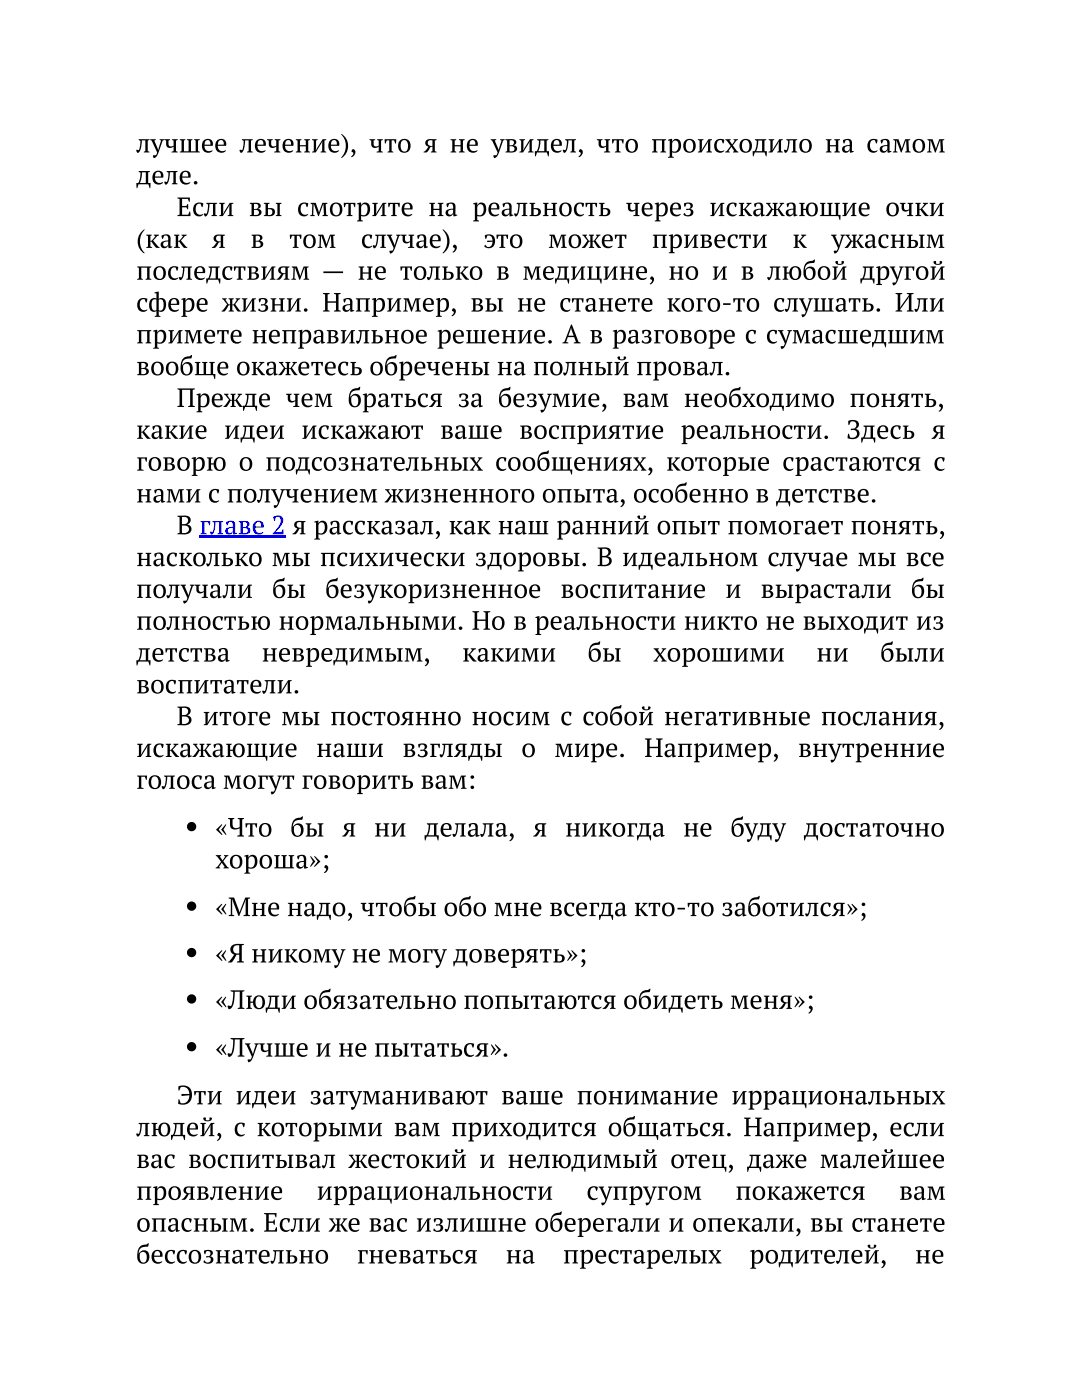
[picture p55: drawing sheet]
<svg xmlns="http://www.w3.org/2000/svg" width="216mm" height="279mm" viewBox="0 0 216 279" stroke-linecap="round" stroke-linejoin="round" font-family="sans-serif">
<defs><g id="words">
<g font-size="5.3">
<text x="27.2" y="30.4">лучшее лечение), что я не увидел, что происходило на самом</text>
<text x="27.2" y="36.8">деле.</text>
<text x="35.2" y="43.1">Если вы смотрите на реальность через искажающие очки</text>
<text x="27.2" y="49.5">(как</text>
<text x="42.3" y="49.5">я</text>
<text x="50" y="49.5">в</text>
<text x="57.7" y="49.5">том</text>
<text x="72" y="49.5">случае),</text>
<text x="96.4" y="49.5">это</text>
<text x="109.4" y="49.5">может</text>
<text x="130.1" y="49.5">привести</text>
<text x="158.1" y="49.5">к</text>
<text x="165.9" y="49.5">ужасным</text>
<text x="27.2" y="55.8">последствиям — не только в медицине, но и в любой другой</text>
<text x="27.2" y="62.2">сфере жизни. Например, вы не станете кого-то слушать. Или</text>
<text x="27.2" y="68.5">примете неправильное решение. А в разговоре с сумасшедшим</text>
<text x="27.2" y="74.9">вообще окажетесь обречены на полный провал.</text>
<text x="35.2" y="81.2">Прежде чем браться за безумие, вам необходимо понять,</text>
<text x="27.2" y="87.6">какие идеи искажают ваше восприятие реальности. Здесь я</text>
<text x="27.2" y="93.9">говорю о подсознательных сообщениях, которые срастаются с</text>
<text x="27.2" y="100.3">нами с получением жизненного опыта, особенно в детстве.</text>
<text x="35.2" y="106.6">В главе 2 я рассказал, как наш ранний опыт помогает понять,</text>
<text x="27.2" y="113">насколько мы психически здоровы. В идеальном случае мы все</text>
<text x="27.2" y="119.3">получали</text>
<text x="54.3" y="119.3">бы</text>
<text x="64.9" y="119.3">безукоризненное</text>
<text x="111.8" y="119.3">воспитание</text>
<text x="144.7" y="119.3">и</text>
<text x="151.8" y="119.3">вырастали</text>
<text x="181.8" y="119.3">бы</text>
<text x="27.2" y="125.7">полностью нормальными. Но в реальности никто не выходит из</text>
<text x="27.2" y="132">детства</text>
<text x="52.2" y="132">невредимым,</text>
<text x="92.2" y="132">какими</text>
<text x="117.3" y="132">бы</text>
<text x="130.3" y="132">хорошими</text>
<text x="162.9" y="132">ни</text>
<text x="175.6" y="132">были</text>
<text x="27.2" y="138.4">воспитатели.</text>
<text x="35.2" y="144.7">В итоге мы постоянно носим с собой негативные послания,</text>
<text x="27.2" y="151.1">искажающие наши взгляды о мире. Например, внутренние</text>
<text x="27.2" y="157.4">голоса могут говорить вам:</text>
<text x="43" y="167">«Что бы я ни делала, я никогда не буду достаточно</text>
<text x="43" y="173.3">хороша»;</text>
<text x="43" y="182.8">«Мне надо, чтобы обо мне всегда кто-то заботился»;</text>
<text x="43" y="192.1">«Я никому не могу доверять»;</text>
<text x="43" y="201.3">«Люди обязательно попытаются обидеть меня»;</text>
<text x="43" y="210.9">«Лучше и не пытаться».</text>
<text x="35.2" y="220.4">Эти идеи затуманивают ваше понимание иррациональных</text>
<text x="27.2" y="226.7">людей, с которыми вам приходится общаться. Например, если</text>
<text x="27.2" y="233.1">вас воспитывал жестокий и нелюдимый отец, даже малейшее</text>
<text x="27.2" y="239.4">проявление</text>
<text x="63.2" y="239.4">иррациональности</text>
<text x="117" y="239.4">супругом</text>
<text x="146.7" y="239.4">покажется</text>
<text x="179.4" y="239.4">вам</text>
<text x="27.2" y="245.8">опасным. Если же вас излишне оберегали и опекали, вы станете</text>
<text x="27.2" y="252.1">бессознательно</text>
<text x="71.2" y="252.1">гневаться</text>
<text x="100.9" y="252.1">на</text>
<text x="112.3" y="252.1">престарелых</text>
<text x="149.5" y="252.1">родителей,</text>
<text x="182.6" y="252.1">не</text>
</g>
</g></defs>
<path d="M39.8 106.9h17.2v.5h-17.2z" fill="#00e"/>
<g fill="#000">
<circle cx="38.2" cy="165" r=".93"/>
<circle cx="38.2" cy="180.8" r=".93"/>
<circle cx="38.2" cy="190.1" r=".93"/>
<circle cx="38.2" cy="199.4" r=".93"/>
<circle cx="38.2" cy="208.9" r=".93"/>
</g>
<use href="#words"/>
</svg>
